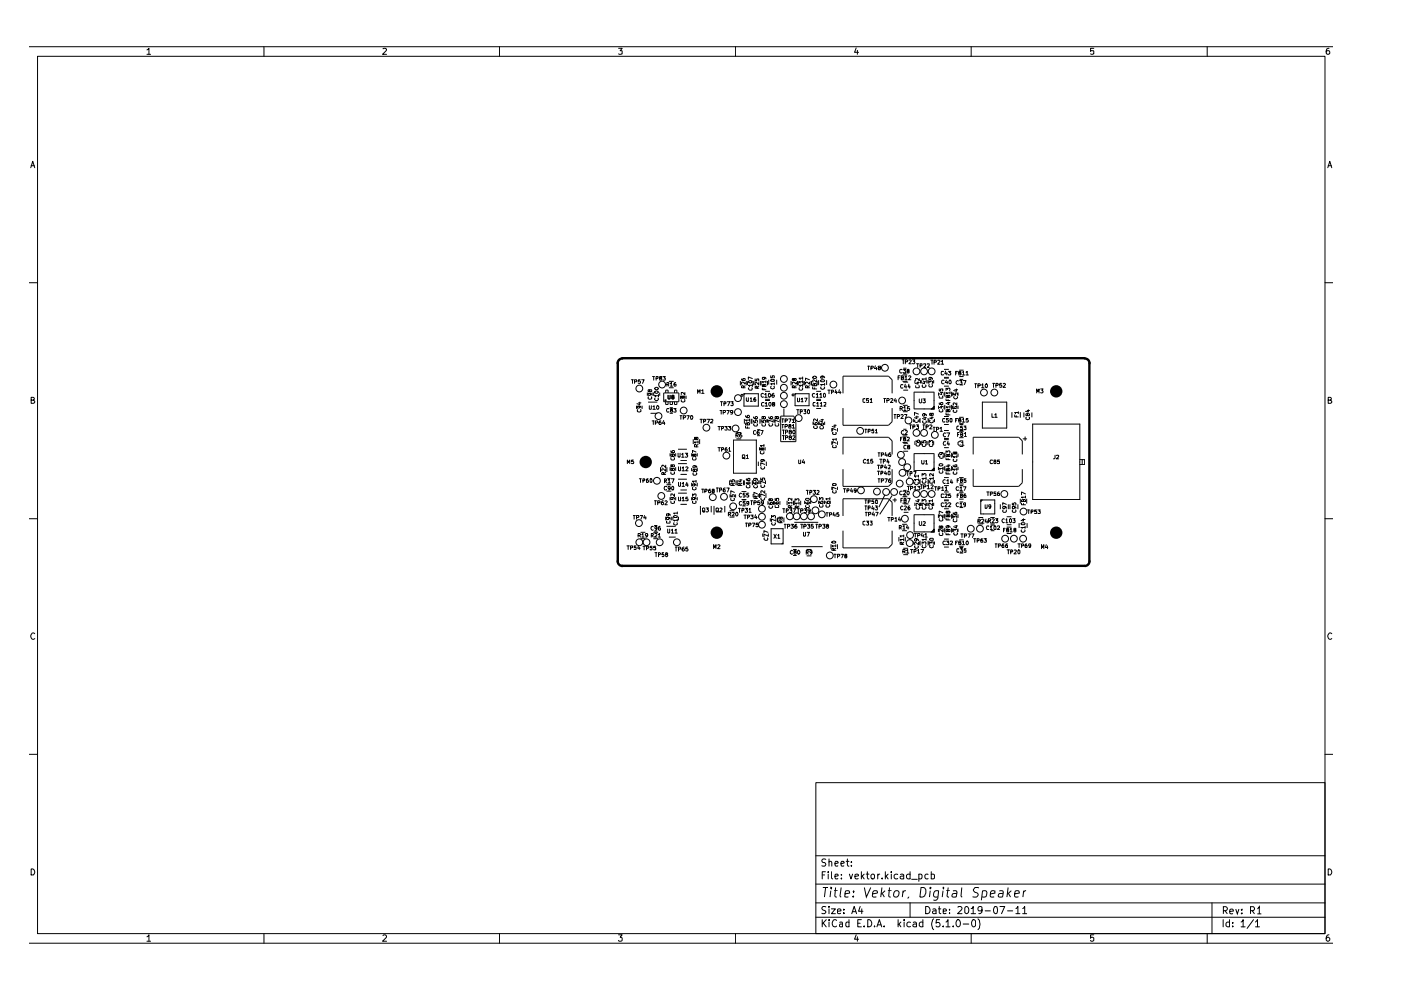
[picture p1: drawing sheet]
<svg xmlns="http://www.w3.org/2000/svg" width="297mm" height="210mm" viewBox="0 0 297 210" stroke-linecap="round" stroke-linejoin="round" font-family="sans-serif">
<g fill="none" stroke="#000" stroke-width=".21">
<path d="M6.3 9.9h276.3M8 11.9h272.9v186.1h-272.9zM31.2 10.6l.4-.4v1.3M31.2 11.5h.7M56 9.9v2M81.2 10.3l.5-.1 .3 .4-.9 .9h.9M105.9 9.9v2M131.1 10.2h.8l-.4 .6h.4v.6h-.8M156 9.9v2M181.5 10.2l-.3 .9h.8M181.8 10.7v.8M205.9 9.9v2"/>
<path d="M231.9 10.2h-.7v.6h.7v.6h-.7M255.9 9.9v2M281.8 10.2l-.5 .1v.2v.9a.42 .42 0 0 0 .6-.1 .42 .42 0 0 0-.1-.5h-.5l-.1 .2M6.5 35.6l.4-1.4 .5 1.4M6.6 35.1h.7M281.5 35.6l.4-1.4 .5 1.4M281.6 35.1h.7M6.3 59.9h1.7M280.9 59.9h1.7M138.3 79.8h.5M138.6 79.8v.8M140.5 79.8h.6l-.3 .3 .3 .1v.3h-.6"/>
<path d="M163.4 79.7v.4h.3v-.4l.5 .1-.1 .3M170.2 79.9v.5M172.4 79.8a.38 .38 0 0 1 .4-.1 .38 .38 0 0 1 .3 .4 .45 .45 0 0 1-.8-.1zM174.3 79.8h.2v.3l-.4 .1v-.4h.5l.2 .3M184 77.6h.4M184.1 77.6v.8M184.7 78.1h.3l.2-.4-.5-.1v.8M185.6 77.6l-.2 .5h.5M185.8 77.9v.5M186.4 78l-.2-.2 .1-.2 .4 .1-.2 .3-.3 .1 .1 .3h.3l.1-.3-.2-.1M190.8 79.7h-.4v.8M191.3 78.4l-.4-.1-.1 .2v.4l.1 .2 .4-.1"/>
<path d="M191.3 76.3h.4M191.3 79.5h1.1M191.5 78.3h.5l-.3 .3 .3 .1-.1 .4-.4-.1M191.5 76.3v.8M191.5 79.2h.7M191.5 78.1h.7M191.9 79.9l.2-.2v.8M191.9 76.7h.5v-.2l-.1-.2h-.4v.8M192.4 78.7l-.1-.2 .1-.2h.3l.1 .2-.5 .3 .1 .3h.3l.1-.3-.2-.1M192.6 79.8l.4-.1 .1 .1-.5 .7h.5M192.7 76.4l.3-.1 .2 .2-.5 .6h.5M193.5 76.3h.5l-.3 .3h.2l.1 .4-.2 .1-.3-.1"/>
<path d="M194.3 77.1h.5M194.6 77.1v.8M195.1 77.6h.3l.1-.5h-.4v.8M195.8 77.2l.5-.1v.4l-.5 .4h.5M196.6 77.2l.4-.1v.4l-.4 .4h.4M197.4 76.4h.4M197.6 76.4v.8M198 76.8h.5v-.3l-.1-.1h-.4v.8M198.8 76.5l.3-.1 .2 .1-.5 .7h.5M199.6 76.6l.2-.2v.8M199.6 77.2h.5M200.1 78.7h-.5v.2v.6l.5-.1"/>
<path d="M200.2 78.3h1M200.5 78.7l-.2 .5h.5M200.7 79v.5M201.1 78.7h.5l-.3 .3 .3 .2-.1 .3-.4-.1M202.6 79.1h.3M203 78.7h-.4v.8M203.3 79.1h.3l.1-.4h-.4v.8h.4l.1-.3-.3-.1M203.4 78.5h.9M203.4 79.8h.9M204 78.9l.3-.2v.8M204 79.5h.6M204.8 78.9l.3-.2v.8"/>
<path d="M204.8 79.5h.5M6.6 84.8h.6v-.5l-.6-.1v1.3h.5l.3-.4-.4-.3M133 98.3v-.8l.3 .5 .2-.5v.8M133.9 80.5h.4M134.1 80.5v.8M134.3 97.5h-.4v.4l.3-.1 .2 .2-.1 .3-.4-.1M134.5 80.9h.4l.1-.1v-.3h-.5v.8M135 86v.7M135.2 86.9l-.1 .3 .4 .2 .4-.2-.1-.3M135.4 85.4h.5M135.5 86.1l.1 .2v.2h-.4v-.4h.5l.2 .3M135.6 85.3v.5l-.6-.2"/>
<path d="M135.7 80.5h-.3l-.1 .4 .3-.1 .2 .1-.1 .4-.4-.1M136.1 80.5h.5l-.4 .8M136.1 86v.7M137.2 83.2v.7M137.4 85.3h2M137.5 84.2l-.1 .3 .4 .2 .4-.2-.1-.3M137.7 86l.1 .8 .3-.1v-.7M137.8 83.4l.1 .3-.4 .1v-.4h.5l.2 .3M137.8 82.8v-.2l.4 .1-.1 .4h-.3l-.1-.5-.3 .1 .1 .4 .3-.1M137.9 87.6h1.5M138.3 89.2h.4M138.4 86.2l.3-.2v.8"/>
<path d="M138.4 83.2v.7M138.4 86.8h.5M138.5 89.2v.8M138.6 83.2v.7M138.9 84.4l-.1 .3 .2 .2h.4l.2-.2-.1-.3M138.9 83a.39 .39 0 0 1 .4-.1 .39 .39 0 0 1 .2 .4 .39 .39 0 0 1-.4 .1 .39 .39 0 0 1-.2-.4zM138.9 82.2a.39 .39 0 0 1 .4-.1 .39 .39 0 0 1 .2 .4 .39 .39 0 0 1-.4 .1 .39 .39 0 0 1-.2-.4zM138.9 89.7h.4l.1-.4-.5-.1v.8M139.1 80.3l.4-.1v-.4h-.4v.8M139.4 86l.3 .3-.2 .5-.3-.3zM139.6 83.9h-.8l.2 .3M139.6 83.7v.5"/>
<path d="M139.9 83.2v.7M140 80.2l-.1-.4h.4v.3l-.4 .1v.4h.3l.1-.3-.2-.1M140 99.1v1M140.1 89.2h-.2l-.2 .4 .1 .4h.3l.1-.3-.2-.2-.3 .2M140.7 89.2l-.2 .5h.5M140.7 83.3h3.2v1.9h-3.2zM140.9 89.5v.5M141 84.8l.2 .1v.1l-.2-.1zM141.1 99.4v.5l-.5-.5h-.2v.4M141.1 98.6v.5l-.5-.5h-.2v.5M141.1 83.3v-.6h.5v.6M141.1 85.2v.6h.5v-.6"/>
<path d="M141.4 81.5l.4-.1-.1-.3h-.3v.8M141.4 99.1v1M141.6 81.5l.2 .4M141.6 83.8l.1 .8 .4-.1v-.7M141.8 86.7l-.3-.1-.2 .4 .2 .4 .3-.1M141.8 80.9h1M141.8 82.2h1M142 86.4h.7M142 87.6h.7M142.1 85.2v.6h.5v-.6M142.1 96.1v.7M142.1 99.1v.7"/>
<path d="M142.2 81.4l.1-.3v.8M142.2 81.9h.4M142.2 97v.4l.2 .1h.4l.2-.1-.1-.4M142.2 95.6v.2l.4 .2 .4-.1v-.3l-.3-.1-.2 .2 .2 .3M142.3 87l-.1-.3 .3-.1 .1 .3-.4 .1v.4l.4-.1v-.3h-.2M142.6 99.5l.1-.2 .3 .1v.3h-.3l-.2-.4h-.3v.4h.3l.1-.1M142.6 98.7l.1-.1h.3v.3l-.3 .1-.2-.4h-.3v.4h.3l.1-.2M142.6 96.4l.1-.1 .3 .1v.3l-.3 .1-.1-.4-.3-.1-.1 .4 .2 .1 .2-.2M142.6 84.2l-.2-.2 .1-.2h.3l.1 .2-.5 .3 .1 .3h.3l.1-.3-.2-.1M142.8 86.6h.5l-.2 .3 .2 .1v.3h-.5M143 83.3v-.6h.5v.6M143 85.2v.6h.5v-.6"/>
<path d="M143.3 81.1l-.4 .2v.5h.4v-.4l-.4 .1M143.3 96.1v.7M143.3 99.1v.7M143.8 96.1v.8h.1h.3v-.8M143.8 98.3h1.8M143.8 95.2h1.8M143.8 99v.7l.2 .1 .3-.1v-.7M144.2 88.1h.4M144.3 97.6h1.3M144.3 83.9v.7M144.4 88.1v.8M144.4 84.8v.3l.4 .2 .4-.2-.1-.3"/>
<path d="M144.5 96.4l.3-.3v.8M144.5 96.9h.5M144.6 99.2l.3-.2v.8M144.6 99.8h.5M144.8 84.2v-.2l.4 .1v.3h-.4l-.1-.4h-.3v.4l.4-.1M144.9 88.6h.3l.2-.4-.5-.1v.8M145.2 83.2v.5l-.4-.5h-.4v.5M145.3 96.1h.5l-.3 .3 .3 .1v.3l-.2 .1h-.3M145.4 99.1l.3-.1 .2 .1-.5 .7h.5M145.5 83.9v.7M145.6 88.1h.5l-.3 .8M146.5 88.1a.41 .41 0 0 1 .4 .3 .41 .41 0 0 1-.2 .5h-.2z"/>
<path d="M146.6 96.1v.7M146.6 99.2v.7M146.9 97l-.1 .4 .2 .1h.4l.2-.1-.1-.4M147 93.1v1M147.2 96.4l.1-.1 .3 .1-.1 .4-.3-.1-.2-.4-.2 .1v.3l.2 .1 .2-.2M147.2 99.7l.2-.2 .3 .2v.1l-.3 .2-.3-.5-.2 .3 .2 .2 .1-.2M147.2 98.7l.2 .4-.2 .1-.3-.1a.44 .44 0 0 1 .5-.3 .44 .44 0 0 1 .3 .3M147.6 95.8l-.8-.3v.5M147.6 92.9l.1-.2 .3 .1v.3l-.2 .1-.2-.1-.2-.4-.2 .1 .1 .4 .3-.2M147.7 94.7v-.3l-.4-.2-.1 .5h.8M147.8 96.1v.7M147.8 99.2v.7"/>
<path d="M147.9 83.4v-.8l.3 .5 .2-.5v.8M148 93.7h-.8l.2 .3M148 94.2l-.3 .3M148 93.5v.5M148.3 93.1v1M148.4 88.9h.5M148.7 88.9v.8M148.8 82.8l.2-.2v.8M148.8 83.4h.5M149.2 89.3l.4-.1-.1-.3h-.3v.8M149.9 88.9h.6l-.4 .8M150.7 89l.3-.1 .1 .3-.5 .5h.5"/>
<path d="M152.2 94.9h.5M152.2 90.4h.5M152.5 90.4v.8M152.5 94.9v.8M152.7 87h.4M152.7 85.2h.5M152.9 87v.8M153 90.8h.4l-.1-.4h-.3v.8M153 95.3l.4-.1-.1-.3h-.3v.8M153 85.2v.8M153.3 87.5h.4l.1-.4-.5-.1v.8M153.5 85.6h.3l.1-.3-.4-.1v.8"/>
<path d="M153.7 90.4h.5l-.3 .3 .3 .1v.3h-.5M154.1 87h.5l-.3 .8M154.1 94.9l-.3 .2v.5h.4v-.4h-.3l-.1 .1M154.2 85.2h.6l-.5 .8M154.4 90.4h.5l-.2 .3 .2 .1v.3h-.5M154.5 95.2l.2-.3v.8M154.5 95.7h.4M154.9 85.2h.5l-.2 .3 .2 .1v.3h-.5M155.4 87.4l-.5 .1v-.4h.5l-.1 .6-.4 .1M155.5 93.3h4.9v7h-4.9zM156 92.3h.5v-.3l-.1-.1h-.4v.8M156.1 93h1"/>
<path d="M156.1 91.7h1M156.2 92.3l.3 .4M157 80.8v.9M157.2 83.6l.3 .2-.1 .2-.3-.2zM157.2 91.9a.44 .44 0 0 0-.3 .4 .44 .44 0 0 0 .2 .4l.2-.3-.2-.2-.3 .2M157.2 80.3l.2 .4h.5v-.4h-.4l.1 .4M157.4 96.5h.5l-.1 .7-.4-.1zM157.6 97l.4 .3M157.6 82.2v-.4l-.4 .1v.3h.8M157.7 83.5h3.1v2.6h-3.1zM157.8 88.8v1M157.9 83.5l-.2 .2"/>
<path d="M158 81v.4l-.4-.4-.4 .1 .1 .3M158 81.8l-.4 .2M158.1 90.3v.5h.8M158.1 88.1l.3 .5h.3l.2-.2-.2-.3h-.3v.4l.2 .1M158.2 96.6l.3-.2v.8M158.2 84.3l.1 .8h.4v-.8M158.2 97.2h.5M158.3 80.8v.9M158.5 89.8l.2-.2 .2 .1v.4h-.8l.1-.4h.2l.1 .4M158.5 80.9v.7M158.5 90.5v.3M158.7 82.2v.3l.2 .2 .5-.1v-.4"/>
<path d="M158.7 80.8a.39 .39 0 0 1 .5-.1 .39 .39 0 0 1 .2 .4 .39 .39 0 0 1-.4 .1 .39 .39 0 0 1-.3-.4zM158.9 89.1h-.8l.2 .2M158.9 88.8v.5M159.1 84.5l.2-.2v.8M159.1 85.1h.4M159.3 88.8v1M159.4 88.8v1M159.5 81.7h-.8l.2 .3M159.5 80.3l-.8-.4v.5M159.5 81.4v.6M159.7 80.9v.7M159.8 89.2v.3l.4 .1-.1-.4 .3-.1 .2 .1-.1 .4"/>
<path d="M159.8 88.4l.3 .4h.3l.2-.2-.2-.3-.3 .1v.3l.2 .1M159.9 89.8l-.1 .3 .2 .2h.5v-.5M159.9 80.8v.9M160.1 80.3v.5h.3v-.5h.5v.5M160.2 91.4l-.2-.1-.2 .1v.5l.2 .2 .2-.1M160.2 84.3h-.3v.2v.6h.3l.1-.3-.2-.2-.2 .2M160.5 82.3l-.1-.4-.3 .1v.3h.8M160.5 92.4h.7M160.5 91.1h.7M160.8 97.9v.9M160.9 81.1v.5l-.5-.5-.3 .1 .1 .3M160.9 81.9l-.4 .2"/>
<path d="M161 91.3l-.5 .2v.5h.5v-.4h-.4l-.1 .2M161 94.8v.7M161.1 88.8v1M161.2 80.8v.9M161.3 91.3h.5l-.3 .8M161.3 95.8l-.1 .3 .3 .2 .5-.2v-.3M161.4 99a.37 .37 0 0 0 .3 .5 .37 .37 0 0 0 .4-.5M161.4 80.8v.9M161.4 88.9v.7M161.5 95.2l.1-.2h.4v.4h-.4l-.1-.4-.3 .1 .1 .3 .2-.1M161.5 89.8v.4l.2 .1h.4l.2-.1-.1-.4M161.5 89.2v.3l.4 .1-.1-.4 .2-.1 .3 .1-.1 .4"/>
<path d="M161.6 97.5h.2v.3l-.4 .1v-.4h.5l.2 .3M161.6 82.3v.3h.8M161.9 88.5l.1-.2 .3 .1v.3l-.2 .1-.2-.1-.2-.4-.2 .1 .1 .4 .3-.2M161.9 83.5l-.3-.1-.2 .2v.4l.2 .2h.3M162 94.5h-.8l.3 .2M162 85.3h-.4l-.1 .2v.4l.1 .2 .4-.1M162 81.7l.1-.2 .3 .1v.4h-.8l.1-.5 .3 .1v.4M162 80l.1 .2v.2h-.4v-.4h.5l.2 .3M162 82.4v.2M162 94.2v.5M162.1 98.5l-.8-.4v.6M162.1 83.7l.3-.3v.8"/>
<path d="M162.1 84.2h.5M162.2 85.5l.3-.2v.8M162.2 86.6h1M162.2 84.7h1M162.2 84.9h1M162.2 83h1M162.2 86.1h.5M162.2 94.8v.7M162.4 80.9h-.8l.2 .3M162.4 80.8v.4M162.5 97.9v.9M162.6 88.9v.7"/>
<path d="M162.7 80.8v.9M162.7 88.9v.7M163 88.4l.2 .3 .5 .1 .1-.2-.1-.3-.4 .1v.3l.2 .1M163 83.5l.1-.1a.43 .43 0 0 1 .3 .4 .43 .43 0 0 1-.3 .4l-.2-.3zM163 80.5v1M163.1 89.8l-.1 .3 .2 .2h.4l.2-.2-.1-.3M163.1 85.3a.38 .38 0 0 1 .4 .4 .38 .38 0 0 1-.3 .4l-.2-.3zM163.4 80.5l.7-.1 .1 .4-.6 .1-.2-.1zM163.5 82l-.1 .3 .3 .2 .5-.2-.1-.3M163.8 89.4l-.8-.3v.5M163.9 85.7l-.2-.3 .5-.1 .1 .2-.2 .2-.4 .1 .1 .3h.4l.1-.3-.2-.1M163.9 88.9v.7"/>
<path d="M164.1 83.4l-.4 .3v.4l.3 .1 .2-.4h-.5M164.2 81.4h-.8l.3 .2M164.2 81.2v.4M164.2 88.9v.7M164.3 89.8v.4l.2 .1h.4l.2-.1-.1-.4M164.7 88.5l.1-.2 .3 .1v.3l-.3 .1-.1-.3-.3-.2-.1 .4 .2 .1 .2-.2M164.7 80.5v1M165.1 89.4l-.8-.3v.5M165.4 88.9v.7M165.5 88.2h2.8l.4 1.4v4h-3.2zM165.8 90h.4M165.8 88.8h.4"/>
<path d="M165.9 91.2h.4M165.9 92.4h.4M165.9 88.8v.8M165.9 90v.8M166.1 91.2v.8M166.1 92.4v.8M166.2 86.6v1.6M166.5 89.2h.3l.2-.1-.1-.3h-.4v.8M166.5 90.4h.4v-.4h-.4v.8M166.5 91.6h.5v-.2l-.1-.2h-.4v.8M166.5 92.8h.5v-.3l-.1-.1h-.4v.8M167.2 88.8h.5l-.3 .8"/>
<path d="M167.4 90.3l-.2-.1 .1-.2h.3v.3l-.4 .2 .1 .3h.3l.1-.3-.1-.2M167.5 91.5l-.2-.1 .3-.2 .2 .2-.1 .1-.4 .2 .2 .3 .3-.1-.2-.4M167.5 92.7l-.2-.2 .3-.1 .2 .2-.5 .3 .2 .3 .3-.2-.2-.3M167.7 80.8v.9M168 89.1l.2-.3v.8M168 90.3l.2-.3v.8M168 90.8h.5M168 89.6h.5M168 83.5l.4 .2-.2 .2-.3-.2zM168.1 92.5l.3-.1 .2 .1-.5 .7h.5M168.1 91.3l.2-.1a.47 .47 0 0 1 .3 .4 .47 .47 0 0 1-.3 .4l-.2-.3zM168.3 80.3h.5l-.1 .4h-.3l-.2-.4h-.2l.1 .4 .2-.2"/>
<path d="M168.4 82.2v-.3l-.3-.1-.1 .4h.8M168.6 83.5h2.9v2.5h-2.9zM168.7 83.5l-.1 .2M168.8 81v.4l-.5-.4-.3 .1 .1 .3M168.8 81.8l-.4 .2M168.9 86.9h.5M169.1 84.4l.1 .8 .3-.1v-.7M169.1 80.8v.9M169.2 86.9v.8M169.2 80.9v.7M169.3 97.5l.1 .8 .4-.1v-.7M169.5 82.2l-.1 .3 .2 .2h.4l.2-.2-.1-.3"/>
<path d="M169.7 87.3h.4l-.1-.4h-.3v.8M169.8 84.7l.3-.3v.8M169.8 85.2h.5M170.2 81.7h-.8l.3 .3M170.2 80.9h-.8l.3 .3M170.2 80.2h-.8l.3 .2M170.2 80.7v.5M170.2 81.4v.6M170.3 97.5l-.2 .5h.5M170.4 86.9h.5l-.3 .3h.3v.4h-.5M170.4 80.9v.7M170.5 80.8v.9"/>
<path d="M170.5 97.8v.5M170.6 84.4h.5l-.3 .8M171.2 82.2l-.1-.4-.3 .1v.3h.8M171.4 86.9l.2 .1v.6l-.2 .1-.2-.2v-.5zM171.6 81v.4l-.5-.4-.3 .1 .1 .3M171.6 80.5l-.8-.3v.5M171.6 81.8l-.4 .2M172 80.8v.9M172.3 82v.5h.8M172.4 89.4v.7M172.5 89.7l.3 .4h.3l.2-.2-.2-.3-.3 .1v.3l.2 .1M172.6 90.3l-.1 .3 .2 .2h.5v-.5"/>
<path d="M172.7 81.5l.1-.2 .3 .1v.4h-.8l.1-.4h.2l.1 .4M172.7 83.5a.37 .37 0 0 0-.5 .3 .37 .37 0 0 0 .5 .4M172.7 82.2v.3M172.8 85.3h-.3l-.1 .2 .1 .6 .3-.1M173.1 83.7l.2-.3v.8M173.1 86.6h1M173.1 84.7h1M173.1 84.9h1M173.1 83h1M173.1 84.2h.4M173.1 80.5v.5l-.5-.5-.3 .2 .1 .3M173.1 85.5l.3-.2v.8"/>
<path d="M173.1 86.1h.5M173.3 88.8v.5l-.6-.5-.2 .2 .1 .3M173.4 80.8v.9M173.6 80.6v1M173.6 89.4v.7M173.7 89.4v.7M173.8 89.7v.3l.4 .2 .4-.1v-.4h-.4l-.1 .1 .1 .4M173.8 83.7l.3-.3v.8M173.8 84.2h.4M173.9 90.4l-.1 .4 .2 .1h.4l.2-.1-.1-.4M173.9 85.5l.3-.2v.8M173.9 86.1h.4"/>
<path d="M174 80.7l.2-.2h.5l.1 .3-.1 .1h-.5zM174.1 82l-.1 .2a.39 .39 0 0 0 .5 .3 .39 .39 0 0 0 .3-.5M174.1 89h.5M174.3 88.9v.5l-.6-.2M174.7 85.3h.4v.4l-.4 .4h.4M174.8 83.4l.2 .2v.5l-.2 .1-.2-.1v-.5zM174.8 81.5h-.8l.2 .2M174.8 81.3v.4M174.8 89.4v.7M175.3 80.6v1M175.5 82.7h.5M175.8 82.7v.8"/>
<path d="M176.3 83.1h.3l.1-.3-.4-.1v.8M176.4 90.8v.7M176.4 93.6v.7M176.6 94.5v.4h.6v-.4M176.6 91.7l-.1 .3 .2 .1 .6-.1-.1-.3M176.8 90.2h.5M177 90.1v.5l-.6-.2M177.2 82.6l-.2 .6h.5M177.3 94l-.8-.4v.5M177.3 93.1h-.8l.2 .3M177.3 91.2l-.8-.4v.6M177.3 93v.4"/>
<path d="M177.4 83v.5M177.5 90.8v.7M177.5 93.6v.7M178 82.6l-.2 .6h.5M178.1 83v.5M178.7 83.4v-3.6h9.7l.7 .7v2.9M178.7 86.5v3.7h9.7l.7-.8v-2.9M178.7 96.4v-3.7h9.7l.7 .8v2.9M178.7 99.5v3.6h9.7l.7-.7v-2.9M183.4 84.6h-.4v.6l.2 .1h.2M183.4 91h.4M183.6 97.5l-.3-.1-.3 .2 .1 .5h.5"/>
<path d="M183.6 91v.8M183.8 97.6l.3-.2v.8M183.8 98.2h.5M184.1 91.4h.4v-.4h-.4v.8M184.1 84.5h-.4v.4l.4-.1v.5h-.4M184.5 84.8l.2-.3v.8M184.5 85.3h.4M185 97.4h-.3l-.1 .4 .4-.1 .1 .3-.2 .2-.3-.1M185.3 91h-.4l-.1 .4h.5v.4l-.5-.1M185.6 91.3l.2-.3v.8M185.6 91.8h.4M186 99.9h.5"/>
<path d="M186 98.6h.5M186.2 96h.4M186.3 98.6v.8M186.3 99.9v.8M186.4 96v.8M186.5 97.4h.5M186.8 99.1l.4-.1v-.4h-.4v.8M186.8 97.4v.8M186.9 96.4h.3l.2-.1-.1-.3h-.4v.8M187.3 97.8h.3l.1-.3-.4-.1v.8M187.4 84.5h.4M187.5 84.5v.8"/>
<path d="M187.7 99.9l-.2 .5h.5M187.7 98.6l-.2 .5h.5M187.8 95.9l-.2 .6h.5M187.9 98.9v.5M188 84.9h.5l.1-.2-.2-.2h-.4v.8M188 96.3v.5M188.2 97.4l-.2 .6h.6M188.3 98.6h.4v.4l-.4 .4h.4M188.4 99.9h.2l.1 .2-.1 .6-.3-.1zM188.4 97.7v.5M188.8 84.6l.3-.1 .2 .2-.5 .6h.5M188.8 96h-.2l-.2 .7h.5l-.2-.4-.3 .1"/>
<path d="M189.6 87.9h.4M189.7 87.9v.8M189.8 84.5l-.2 .5h.5M190 84.8v.5M190.2 88.3h.5l.1-.2-.2-.2h-.4v.8M190.4 80.1h.3M190.8 86.6h.5v-.2l-.1-.2h-.4v.8M190.9 93h.3M191 88l.3-.1 .2 .2-.5 .6h.5M191.1 80.1l.4-.1v-.2l-.4-.1v.8h.3l.2-.2-.3-.2M191.1 86.6l.2 .4M191.3 92.7h-.4v.8"/>
<path d="M191.3 80.9h1.1M191.3 93.8h1.1M191.3 92.5h1.1M191.4 81.6a.38 .38 0 0 0-.5 .2 .38 .38 0 0 0 .2 .5l.3-.1M191.4 87.3h1M191.4 85.9h1M191.5 95.7h1M191.5 94h1M191.5 82.7h1M191.5 81h1M191.5 92.2h.7M191.5 91h.7"/>
<path d="M191.6 91.4l-.2-.1a.43 .43 0 0 0-.3 .4 .43 .43 0 0 0 .3 .4l.2-.1M191.6 93h.3v-.3h-.3v.8h.3l.1-.4-.1-.1M191.6 86.4l.3-.2v.8M191.6 87h.5M191.8 87.9h.5l-.4 .8M191.9 80.5h.5M191.9 81.4l-.1 .6h.4M191.9 91.4h.5v.2l-.5 .5h.5M192.1 94.5l-.3-.1-.2 .3 .2 .5h.3M192.1 81.8v.5M192.2 100h.5M192.4 92.8l.3-.1 .1 .3-.5 .5h.5"/>
<path d="M192.4 100v.8M192.5 94.7l-.1-.3h.4l.1 .3h-.5v.5h.5v-.4l-.2-.1M192.7 81.4l-.2 .6h.5M192.8 86.2h-.4v.4l.4-.1 .1 .4-.2 .1h-.3M192.9 90.1h.4M192.9 81.8v.5M193 90.1v.8M193.5 90.5h.5v-.3l-.5-.1v.8M193.7 100h.5l-.3 .8M193.7 88.8v.7M193.8 83.1v3.6M193.8 96.2v3.5"/>
<path d="M193.9 83.1h4.1M193.9 96.2h4.1M193.9 86.7h4.1M193.9 99.7h4.1M194 89.1l-.1 .1a.43 .43 0 0 0 .4 .4 .43 .43 0 0 0 .4-.4l-.1-.1M194 80.6v.7M194 93.6v.7M194.1 81.8l.1 .4h.6v-.4M194.1 88.4h.6M194.2 93.4v.2l.4 .2 .4-.1v-.3l-.4-.1-.1 .2 .1 .3M194.3 90.1h.4l-.2 .3h.2v.4h-.4M194.3 94.1l-.1 .3 .2 .2h.4l.2-.2-.1-.3"/>
<path d="M194.4 88.2v.5l-.5-.1M194.4 81.1h.5M194.6 80.9v.5l-.5-.1M194.7 87.8l-.8-.3v.6M194.9 80.3v.4l-.4-.4h-.4v.4M194.9 84.6v.7l.2 .1 .3-.1v-.7M194.9 88.8v.7M195.1 88.6v1.1M195.2 80.6v.7M195.2 93.6v.7M195.3 80.6v.7M195.3 93.6v.7"/>
<path d="M195.4 97.6l.1 .8h.3l.1-.8M195.5 93.5v.3l.4 .1-.1-.4 .4-.1 .1 .2v.3M195.6 81.6l-.1 .3 .2 .2h.4l.2-.2v-.3M195.6 94.1l-.1 .3 .2 .3h.4l.2-.3v-.3M195.7 89.2l-.1 .3 .2 .2h.4l.2-.2-.1-.3M195.7 84.6h.5l-.3 .3 .3 .1v.3h-.5M195.7 90.1h.4M195.7 80.9h.6M195.8 90.1v.8M195.8 88.6h.6M195.9 87.7l.2 .1v.3l-.4 .1-.1-.1 .1-.4h.4l.3 .4M196 80.9v.5l-.5-.2"/>
<path d="M196.2 88.5v.5l-.6-.3M196.3 97.8l.1-.2v.8M196.3 98.4h.4M196.3 80.3h-.8l.2 .3M196.3 90.5h.5v-.2l-.1-.2h-.4v.8M196.3 80.1v.5M196.5 80.6v.7M196.5 93.6v.7M196.8 80.6v.7M196.8 88.6v1.1M196.8 93.6v.7M196.9 81.3v-.5l.3 .2 .2-.2 .3 .1-.1 .4"/>
<path d="M196.9 88.8v.7M197 81.5l-.1 .4 .2 .1h.4l.2-.1-.1-.4M197 93.9v-.5l.3 .2 .1-.2 .4 .1-.1 .4M197.1 90.2l.3-.1 .2 .2-.5 .6h.5M197.1 94.1l-.1 .4 .2 .2h.4l.2-.2-.1-.4M197.2 89.2l-.1 .3 .3 .2 .5-.2v-.3M197.3 80l.1 .4h-.5l.1-.4 .7 .2v.2M197.4 88.5h.5M197.4 87.8l.1-.2h.4v.5h-.5v-.5l-.3 .1v.4l.3-.1M197.6 88.4v.4l-.5-.2M197.9 90.6h.4M198 80.6v.7"/>
<path d="M198 93.6v.7M198 83.1v3.6M198 90.6v.8M198 96.2v3.5M198.1 86.1v.6h-.6zM198.1 99.2v.6h-.6zM198.1 88.8v.7M198.5 91h.5l.1-.2-.2-.2h-.4v.8M199 83.2v.7M199 86v.7M199 96.2v.7M199 99v.7"/>
<path d="M199.1 99.8v.4l.2 .1h.4l.2-.1-.1-.4M199.1 98.4a.39 .39 0 0 1 .5-.1 .39 .39 0 0 1 .2 .4h-.7zM199.1 86.9v.3l.4 .2 .4-.2-.1-.3M199.1 85.4v.3l.7 .1v-.5h-.3l-.1 .3 .2 .2M199.1 84l.1 .4h.6v-.4M199.1 82.5v.4h.4v-.4h.4l-.1 .4M199.3 96.7l-.1 .3 .4 .2 .4-.2-.1-.3M199.3 90.8l.3-.2v.8M199.3 91.4h.5M199.4 86.2h.5M199.4 83.2h.5M199.6 95.9l.1 .2-.1 .3h-.3v-.5h.5l.2 .4"/>
<path d="M199.6 86v.5l-.5-.1M199.6 83.1v.6l-.5-.2M199.9 99.3h-.8l.2 .3M199.9 99.1v.5M200.2 80.7l-.4-.1-.2 .2v.4l.2 .2h.4M200.2 83.2v.7M200.2 86v.7M200.2 96.2v.7M200.2 99v.7M200.2 93.2h1M200.2 93h1M200.2 94.9h1"/>
<path d="M200.2 91.3h1M200.2 90h1M200.2 88.3h1M200.2 80.2h1M200.2 80h1M200.2 81.9h1M200.3 88.8l-.3-.1-.2 .4 .2 .4 .3-.1M200.3 83.1v1M200.3 85.9v1M200.3 96v1M200.3 98.8v1M200.5 93.6h-.3l-.2 .4 .2 .4 .3-.1"/>
<path d="M200.5 91.9a.39 .39 0 0 0-.4 .1 .39 .39 0 0 0 0 .5l.1 .1 .3-.1M200.6 97.1v.4h.8M200.6 96.1v-.5l.3 .2 .1-.2h.3v.5M200.6 87.5v.5h.8M200.6 84.6v.3h.8M200.6 82.8v-.5l.3 .2 .1-.2h.3v.5M200.7 80.6l-.3 .5h.5M200.7 91.8h.6l-.3 .8M200.8 85.3h.6M200.8 80.9v.5M200.8 98.6h.6M201 96.5l.1-.1h.2l.1 .4h-.8l.1-.4 .3 .1v.3"/>
<path d="M201 93.6l-.2 .5h.5M201 87l.2-.2 .2 .2v.3h-.8l.1-.4h.2l.1 .4M201 84l.1-.2h.2l.1 .4h-.8l.1-.4 .3 .2v.2M201 99.5l.3-.2 .1 .2v.3h-.8l.1-.4 .3 .1v.3M201 84.7v.2M201 87.7v.3M201 97.2v.3M201.1 88.7h-.4v.4h.4v.3h-.4M201.2 85.3v.5l-.6-.3M201.2 98.6v.5l-.6-.3M201.2 93.9v.5M201.3 80.7v-.1a.48 .48 0 0 1 .3 .8h-.3z"/>
<path d="M201.4 88.8h.4v.7h-.3l-.1-.2zM201.4 86.3h-.8l.2 .2M201.4 83.3h-.8l.2 .2M201.4 83.1v.4M201.4 86v.5M201.8 83.1v1M201.8 85.9v1M201.8 96v1M201.8 98.8v1M201.9 83.2v.7M201.9 86v.7M201.9 96.2v.7"/>
<path d="M201.9 99v.7M202.1 86.2v.4h.4v-.4h.4v.4M202.1 98.6l.2 .4h.6v-.4h-.5l.1 .4M202.2 97.4l-.1 .3 .3 .2 .5-.2v-.3M202.2 87l-.1 .3 .3 .2 .5-.2v-.3M202.2 83.3v.4h.4v-.4h.3v.4M202.3 84.1a.37 .37 0 0 0 .3 .5 .37 .37 0 0 0 .3-.5M202.4 96l.1-.2h.4v.5h-.4l-.1-.5-.3 .1 .1 .4 .2-.2M202.4 82.6h.6M202.6 89.1h.3M202.8 82.5v.5l-.6-.2M202.9 96.9h-.8l.3 .1"/>
<path d="M202.9 85.4v.5l-.5-.5-.3 .1 .1 .4M202.9 99.5h-.8l.3 .2M202.9 96.6v.4M202.9 99.3v.4M203 88.7h-.4v.8M203 92.1h.3M203.1 83.2v.7M203.1 86v.7M203.1 96.2v.7M203.1 99v.7M203.2 80.8a.37 .37 0 0 0-.5 .3 .37 .37 0 0 0 .5 .3M203.3 90.3h-.4v.2v.6l.4-.1"/>
<path d="M203.3 89.1h.3l.1-.3-.4-.1v.8h.4l.1-.3-.3-.1M203.4 91.7h-.4v.8M203.4 91.4h.9M203.4 92.8h.9M203.4 89.8h.9M203.4 88.5h.9M203.5 80.7h.5l-.3 .3 .3 .1v.3h-.5M203.5 93.5h.7M203.5 94.7h.7M203.5 91.3h.7M203.5 90h.7M203.5 81.6h.7"/>
<path d="M203.5 80.4h.7M203.6 93.6h-.3l-.2 .2v.4l.2 .2 .3-.1M203.7 92.1h.3l.1-.2-.4-.2v.8h.4v-.3l-.1-.1M203.9 93.8l.2-.2v.8M203.9 94.4h.5M204 90.3h-.3l-.1 .4h.4v.4l-.4-.1M204 88.9l.3-.2v.8M204 89.5h.6M204.2 80.7h.6l-.3 .8M204.4 90.3h.4l-.2 .3 .2 .1v.4l-.4-.1M204.5 91.9l.2-.2v.8M204.5 92.5h.4"/>
<path d="M205.2 88.7h-.3l-.1 .4 .3-.1 .2 .2-.1 .3-.4-.1M206.3 96.4v-3.7h9.7l.7 .8v2.9M206.3 99.5v3.6h9.7l.7-.7v-2.9M206.7 81.4h.4M206.8 81.4v.8M207.3 81.8h.5l.1-.3-.2-.1h-.4v.8M208.1 81.6l.3-.2v.8M208.1 82.2h.5M208.3 85.3h5.1v5.5h-5.1zM209 81.4a.34 .34 0 0 1 .4 .4 .34 .34 0 0 1-.4 .3zM210.3 87.7v.8h.4M210.4 97.6l-.3-.1-.2 .4 .2 .4 .3-.1"/>
<path d="M210.5 81.3h.4M210.7 81.3v.8M210.9 88l.3-.3v.8M210.9 97.9l-.2-.3 .4-.1 .1 .3-.5 .2 .1 .3 .4-.1-.1-.3M210.9 88.5h.5M211.2 81.7h.4l.1-.3-.2-.1h-.3v.8M211.9 97.5h-.4v.4h.4l-.1 .4-.3-.1M212.3 81.3h-.3l-.1 .4 .4-.1 .1 .4-.1 .1-.4-.1M212.7 81.4l.3-.1 .2 .1-.5 .7h.5M214.5 87.4v1.2M215.1 88v.4h.8M215.5 88.1v.3"/>
<path d="M215.9 87.5h-.8l.2 .2M215.9 87.3v.4M216.3 87.4v1.2M216.9 93h.8M217.1 87.5v1M217.3 92.6v.8M217.6 88.5l-.1 .3 .3 .2 .5-.2-.1-.3M217.8 87h.5M217.8 87.9l.1-.2 .4 .1-.1 .3h-.3l-.1-.4-.3 .1 .1 .3 .2-.1M218 86.9v.5l-.6-.2M218.8 87.5v1M218.9 89.9h10v16h-10z"/>
<path d="M219.8 83.3v-.8l.2 .6 .3-.6v.8M220.6 82.5h.5l-.2 .3h.2v.3l-.1 .2-.4-.1M223.7 96.5v.6l-.3 .2M224 96.6l.4-.1 .1 .4-.6 .4h.6M228.9 97.5h1.1v1h-1.1M229.4 97.5v1M281.6 84.8h.6v-.5l-.6-.1v1.3h.5l.3-.4-.4-.3M6.3 110h1.7M132.9 115.7h.5M133.2 115.7v.8M133.7 116.2l.4-.1v-.4h-.4v.8M134.3 109.3h.4"/>
<path d="M134.5 109.3v.8M134.9 115.7h-.4v.4h.4v.3h-.4M135 109.7h.3l.2-.1-.1-.3h-.4v.8M135.3 113.5h.3l.2-.1-.1-.3h-.4v.8M135.4 115.7l-.2 .5h.5M135.6 101.5h.4M135.6 116v.5M135.6 113.5l.2 .4M135.7 109.3h.5l-.3 .8M135.8 114.2h1M135.8 112.9h1M135.8 101.5v.8"/>
<path d="M136.1 113.4l.2-.3v.8M136.1 113.9h.5M136.3 101.9l.4-.1v-.3h-.4v.8M136.3 115.8h.5M136.6 115.8v.8M136.7 109.3l-.2 .5h.5M136.9 109.6v.5M137.1 116.2h.3l.1-.3-.4-.1v.8M137.3 113.5l-.3 .1-.2-.1 .1-.4h.3l.1 .2-.1 .6h-.3M137.4 101.5h-.2l-.1 .2v.6h.3l.1-.4-.2-.1-.2 .1M137.8 101.6l.4-.1v.8l-.4-.1zM138.1 113.5h.4l-.1-.4h-.3v.8"/>
<path d="M138.3 115.8h-.5v.4h.5l-.1 .4-.4-.1M138.3 113.5l.2 .4M138.5 111.7l-.2-.1a.39 .39 0 0 0-.3 .5 .39 .39 0 0 0 .5 .3M138.5 114.2h1M138.5 112.9h1M138.7 111.4h.7M138.7 112.6h.7M138.8 106.2h.4M138.9 113.2l.3-.1 .1 .4-.5 .4h.5M138.9 117.2h.4M138.9 106.2v.8M139 115.8h-.4v.4h.4l-.1 .4-.3-.1"/>
<path d="M139.1 117.2v.8M139.3 111.9l-.1 .2h-.3v-.4h.4v.5l-.4 .2M139.4 106.6h.5l.1-.3-.2-.1h-.4v.8M139.6 117.6h.4v-.3l-.4-.1v.8M139.6 113.4l.2-.3v.8M139.6 113.9h.4M140 111.6l-.4 .2v.6h.4v-.5h-.3l-.1 .2M140.6 106.2l-.4 .3v.3l.2 .2 .3-.2-.1-.3h-.3l-.1 .2M140.7 100.6v-.4h-.3l-.1 .4h.8M140.7 117.2h-.3v.4l.3-.1 .1 .4-.2 .1-.2-.1M140.9 101.9h.3l.1-.3-.4-.1v.9M141 106.3l.3-.1 .2 .1-.5 .7h.5"/>
<path d="M141.1 101.9l.2 .5M141.1 100.2l-.4 .2M141.1 109.6v.7M141.2 117.5v-.3l.4 .1-.5 .3 .1 .4 .4-.1-.2-.4M141.3 103.2l-.3-.1-.2 .4 .2 .4 .3-.1M141.3 102.8h1M141.3 104.1h1M141.3 111.6h2M141.4 110.5v.4h.6v-.4M141.5 102.6h.7M141.5 101.4h.7M141.6 112.2v.7l.1 .1 .3-.1v-.7"/>
<path d="M141.6 109.7l.2 .1-.1 .4h-.3l-.1-.5h.6l.2 .1v.3M141.6 109l.2 .1-.1 .3h-.3l-.1-.4h.6l.2 .1v.2M141.6 101.8l.3-.3v.9M141.6 102.4h.5M141.8 113.9h1.5M142.1 103.5l-.2 .1-.3-.1v-.3h.5v.5l-.4 .2M142.1 105.4v.7M142.2 106.3v.3l.4 .2 .4-.2-.1-.3M142.2 100.1v.3l.4 .2 .4-.2-.1-.3M142.3 112.4l.3-.2v.8M142.3 101.5h.6l-.3 .9M142.3 109.6v.7"/>
<path d="M142.3 113h.5M142.5 103.1h.2l.1 .2-.1 .6h-.2l-.1-.2zM142.6 105.5l.1 .4h-.5v-.4h.6l.2 .3M142.7 109.6v.7M142.8 109.4h.8v.2l-.7 .1zM142.9 110.8a.38 .38 0 0 0 .2 .5 .38 .38 0 0 0 .5-.1l-.1-.4M143 104.7v.5l-.4-.5h-.4v.5M143.1 112.4l.2-.2v.8M143.1 113h.5M143.2 116h.4M143.3 105.4v.7M143.3 116v.8"/>
<path d="M143.6 110.3h-.8l.2 .2M143.6 108.8h-.8l.2 .2M143.6 108.5v.5M143.6 110.1v.4M143.8 101.6h1.8M143.8 104.6h1.8M143.8 105.4l.1 .8h.4v-.8M143.8 102.3v.7l.2 .1 .3-.1v-.7M143.8 116.4h.5l.1-.2-.2-.2h-.4v.8M143.8 109.6v.7M144.3 103.9h1.3M144.3 100.6h1.3"/>
<path d="M144.3 106.9h1.3M144.6 105.7l.3-.3v.8M144.6 102.5l.3-.2v.8M144.6 103.1h.5M144.6 106.2h.5M145 116l-.3 .2-.1 .5 .2 .1 .3-.1-.1-.4h-.3l-.1 .2M145.6 102.3l-.2 .6h.5M145.8 105.4h-.3l-.1 .3h.4l.1 .4h-.5M145.8 116h-.3l-.1 .4 .4-.1 .1 .4-.2 .1h-.3M145.8 102.5v.6M146.6 102.4v.7M146.6 105.4v.7"/>
<path d="M146.8 105.2v-.5l.3 .3 .1-.3h.3v.5M146.9 106.3l-.1 .3 .4 .2 .4-.2-.1-.3M146.9 103.4l-.1 .3 .4 .2 .4-.2-.1-.3M147 100.2l-.1 .3 .2 .3h.4l.2-.3v-.3M147.2 105.5l.1 .3-.4 .1v-.4h.5l.2 .3M147.2 102.6l.1 .2-.1 .2h-.3v-.4h.5l.2 .4M147.6 102h-.8l.3 .3M147.6 101.9v.4M147.8 102.4v.7M147.8 105.4v.7M148.5 107.3v1.8M148.8 103.7h.4"/>
<path d="M148.9 107.8l.2-.1a.43 .43 0 0 1 .3 .4 .43 .43 0 0 1-.3 .4l-.2-.1zM149 108.3l.4 .2M149 103.7v.8M149.4 104.1h.4l.1-.1v-.3h-.5v.8M149.7 107.7h.5l-.3 .3 .3 .1v.3l-.2 .1h-.3M150.6 103.7h-.2l-.2 .4 .1 .4h.3l.1-.4-.2-.1-.3 .1M150.8 107.3v1.3M151.1 104.1l-.1-.2v-.2h.4l.1 .2-.5 .3v.3h.4l.1-.3-.2-.1M151.3 116.3v-.8l.3 .6 .2-.6v.8M151.4 107.3v1.8M151.8 107.8h.5v.6l-.2 .1-.3-.1zM151.9 103.5h.4"/>
<path d="M152 108.3l.4 .2M152.1 103.5v.8M152.1 115.6l.4-.1 .2 .2-.6 .6h.6M152.6 103.9h.4v-.4h-.4v.8M152.7 107.8h.4v.2l-.5 .5h.5M153.7 107.3v1.3M153.8 103.5l-.5 .2v.5h.5l-.1-.4-.4 .2M154.1 103.5h.5l-.3 .8M154.4 109.1h.4l.1-.2v-.3h-.5v.8M154.7 101.9v1M154.7 109.6h1M154.7 109.1l.2 .3"/>
<path d="M154.7 108.3h1M154.8 104.8v.7M154.9 101.8v.3l.4 .1-.1-.3 .2-.2 .3 .1-.1 .4M154.9 105.7v.3l.4 .2 .4-.2-.1-.3M154.9 104.9v.4h.4v-.4l.4 .1-.1 .3M155.2 108.7l.4-.1 .1 .2-.5 .6h.5M155.4 103v-.4l-.4-.2-.1 .6h.8M155.7 104.4l-.8-.3v.5M155.7 102.4l-.3 .3M156 104.8v.7M156 108.7l.1-.1a.43 .43 0 0 1 .4 .4 .43 .43 0 0 1-.2 .4l-.3-.3zM156 101.9v1"/>
<path d="M156.3 101.9v1M156.5 107.8h.5M156.8 101.8h.5M156.8 107.8v.8M156.9 103v-.5l-.3-.1-.1 .2v.4h.8M157.1 101.7v.5l-.6-.3M157.2 104.6h-.1a.43 .43 0 0 0-.4 .4 .43 .43 0 0 0 .4 .4l.1-.1M157.2 106.3h-.3l-.2 .4 .2 .4 .3-.1M157.2 105.9h1M157.2 104.2h1M157.3 108.2h.3l.1-.3-.4-.1v.8M157.3 102.4l-.4 .3"/>
<path d="M157.4 107.3h.7M157.4 106h.7M157.6 101.9v1M157.7 109.2h.5M157.8 101.9v1M158 104.6h-.4v.4h.4v.3h-.4M158 106.3h-.4v.4h.4l-.1 .4-.3-.1M158 107.8h.5l-.3 .3 .3 .1v.3h-.5M158 109.2v.8M158.1 110.9h.4M158.2 103v.3l.4 .2 .4-.2-.1-.3M158.2 102.3v.2l.2 .1h.6l-.1-.4h-.3l-.1 .3 .2 .1"/>
<path d="M158.2 101.5v.3l.2 .1h.6l-.1-.5h-.3l-.1 .4 .2 .1M158.2 110.9v.8M158.5 109.6h.4v-.3l-.4-.1v.8M158.7 104.6h-.4v.4h.4v.3h-.4M158.7 106.7l-.4 .1v-.5h.4v.6l-.4 .2M158.7 111.3h.4l.2-.1-.1-.3h-.5v.8M158.8 108l.2-.2v.8M158.8 108.6h.5M159.2 109.2h.5l-.3 .3 .3 .1v.3h-.5M159.2 106.2h.4M159.3 106.2v.8M159.5 110.9h.5l-.3 .8"/>
<path d="M159.5 101.9v1M159.7 101.9v.7M159.7 104.7v.7M159.8 102.3l.2 .3h.5v-.4l-.4 .1v.3h.2M159.9 103l-.1 .1a.43 .43 0 0 0 .4 .4 .43 .43 0 0 0 .4-.4l-.1-.1M159.9 106.6h.4l.1-.3-.2-.1h-.3v.8M160.1 101.4l.2 .1v.4h-.4v-.5h.5l.2 .5M160.2 109.1l-.2 .6h.5M160.3 105.7v-.5h-.4v.5h.7M160.4 109.5v.5M160.6 104.7l-.7-.3v.5M160.6 105.2l-.3 .2"/>
<path d="M160.7 110.9h-.3l-.1 .4 .3-.1 .2 .4h-.5M160.9 101.9v.7M160.9 104.7v.7M161 106.2h-.3l-.1 .4 .4-.1 .1 .3-.1 .2-.4-.1M161 104.6v1M161.1 101.9v.7M161.3 101.3v.5h.4v-.5h.4v.5M161.4 105.6a.37 .37 0 0 0 .3 .5 .37 .37 0 0 0 .4-.5M161.4 102.9l-.1 .1a.39 .39 0 0 0 .5 .4 .39 .39 0 0 0 .3-.5M161.7 113.1v.7M161.9 106.5l-.1 .2h-.3l-.1-.4 .1-.1 .4 .1-.1 .5-.3 .2M162.1 114l-.1 .3 .2 .3 .5-.1v-.5"/>
<path d="M162.1 105.1l-.8-.4v.6M162.1 104.1v.5l-.5-.5h-.2v.4M162.1 102.4l-.8-.4v.6M162.3 101.9v.7M162.4 104.6v1M162.8 113.6l-.8-.3v.5M162.8 112.9l-.8-.4v.5M162.8 106.3v.7M162.9 113.1v.7M163 106.6l.2 .3h.5v-.4l-.4 .1v.2l.2 .1M163.1 107.3a.37 .37 0 0 0 .3 .5 .37 .37 0 0 0 .3-.5M163.3 105.9l.1-.2h.3l.1 .2-.1 .3h-.3l-.1-.4-.2-.1v.5l.2-.2"/>
<path d="M163.3 109.9v.7M163.5 112.1h2.5v3.2h-2.5zM163.6 109.8v-.5l.3 .3v-.2l.4-.1 .1 .2-.1 .3M163.7 110.8l-.1 .3 .2 .2h.5l.1-.2-.1-.3M164 106.3v.7M164.1 113.3l.5 .8M164.2 106.3v.7M164.3 107.2l.1 .4h.6v-.4M164.3 106.5v.3h.7v-.4l-.4 .1 .2 .3M164.3 105.7v.4h.4v-.4h.4l-.1 .4M164.4 110.4l-.8-.3v.5M164.5 109.9v.7"/>
<path d="M164.6 113.3l-.5 .8M164.8 109.7v1M164.9 113.5l.2-.2v.8M164.9 114.1h.5M165.4 106.3v.7M165.4 109.7l.5-.1v.5h-.4l-.1-.5-.3 .1 .1 .4 .2-.2M165.5 110.8v-.3l-.3-.1-.1 .4h.8M165.9 110.4l-.4 .3M165.9 107.9h.5M165.9 115.1l-.1 .2M166.2 107.9v.8M166.2 109.7v1"/>
<path d="M166.3 111.2h.4M166.5 111.2v.8M166.7 108.3h.3l.1-.4h-.4v.8M166.9 106.2v.9M167 111.6h.4l.1-.3-.2-.1h-.3v.8M167.4 107.9h.5l-.3 .3 .3 .1v.3h-.5M167.6 107.6v-.3l-.4-.1-.1 .4h.8M167.7 111.2h.5l-.3 .3h.2l.1 .3-.1 .2-.4-.1M167.8 115.9h6.6M167.9 106.6h-.8l.2 .2M167.9 105.7v.4l-.4-.4h-.4l.1 .4M167.9 107.2l-.3 .2"/>
<path d="M167.9 106.4v.4M168.1 116.8l-.3-.1-.2 .2v.4l.2 .2 .3-.1M168.1 107.9h.6l-.4 .8M168.1 116.5h.8M168.1 117.8h.8M168.2 106.2v.9M168.4 106.2v.9M168.4 110.7h5.1M168.5 117l-.2-.2 .4-.1 .1 .2-.5 .3 .2 .3 .3-.2-.1-.3M168.6 106.3v-.6l.3 .3 .1-.3h.3v.6M168.9 111.2l-.3 .1-.1 .5 .2 .2 .3-.2-.1-.3h-.3l-.1 .2M169 107.7v-.3l-.3-.1-.1 .4h.8"/>
<path d="M169.1 107.9h.4M169.2 116.7a.43 .43 0 0 1 .4 .4 .43 .43 0 0 1-.4 .4 .6 .6 0 0 1 0-.8zM169.2 107.9v.8M169.4 106.7h-.8l.2 .2M169.4 107.3l-.4 .2M169.4 106.5v.4M169.8 108.3h.4l.1-.3-.2-.1h-.3v.8M169.8 111.2h.4M169.8 106.2v.9M170 111.2v.8M170.3 112.9v.7l.2 .1 .3-.1v-.7M170.4 111.6h.5v-.3l-.1-.1h-.4v.8"/>
<path d="M170.5 107.9h.5l-.3 .3h.2l.1 .3-.1 .2-.4-.1M170.6 106.2v.6M170.8 106.5l.2 .3h.5v-.4l-.4 .1v.3h.2M170.8 105.8l.1-.1h.5l.2 .2-.2 .2h-.5zM170.9 107.2l-.1 .2 .1 .2h.5l.2-.2-.1-.2M170.9 117.1h.5l-.1-.4h-.4v.8M170.9 104h.5M171 116.5h1M171 117.9h1M171.1 112.9h.5l-.3 .8M171.1 117.1l.3 .4M171.2 111.2h.5l-.3 .3h.2l.1 .3-.2 .2-.3-.1"/>
<path d="M171.2 104v.8M171.7 104.4h.3l.1-.3-.4-.1v.8M171.8 108.2l-.1 .2h-.3l-.1-.4 .1-.1 .4 .1-.1 .5-.3 .2M171.9 106.2v.6M172.1 117v.2h-.3l-.1-.4 .2-.1 .2 .1v.5l-.3 .2M172.4 111.2h-.4v.4l.4-.1 .1 .3-.2 .2-.3-.1M172.4 104h.5l-.3 .3 .3 .1v.3h-.5M173 111.2h.4M173.1 111.2v.8M173.2 104.1h.5v.2l-.6 .5h.6M173.6 106.2v.6M173.7 111.6h.4l.1-.3-.2-.1h-.3v.8"/>
<path d="M173.7 107v.4l.2 .1h.4l.2-.1-.1-.4M173.7 106.3v.3l.4 .2 .4-.1v-.4h-.3l-.2 .1 .2 .4M173.7 106v-.5l.3 .3 .2-.3 .3 .1-.1 .4M174.4 111.2h.5l-.2 .3h.1l.1 .3-.1 .2-.4-.1M174.8 106.2v.6M175.1 106.3l.2 .4 .5 .1 .1-.2-.1-.3h-.4v.4l.2 .1M175.2 107l-.1 .3 .2 .2h.4l.2-.2v-.3M175.2 108.7h.4M175.3 111.5l-.1-.2 .3-.1 .2 .2-.5 .3 .1 .3 .4-.2-.2-.3M175.3 108.7v.8M175.9 109.1h.3l.2-.1-.1-.3h-.4v.8M175.9 105.7h-.8l.2 .3"/>
<path d="M175.9 105.5v.5M176 106.2v.6M176.2 115.4v1M176.4 103.2v.7M176.4 114.8l.5-.1 .3 .3-.1 .1h-.7zM176.6 104.1l-.1 .3 .4 .2 .4-.2-.1-.3M176.6 102.5l.7 .1v.3l-.7 .1zM176.8 116.7v-.4l-.3-.1-.1 .5h.8M176.8 108.6l-.2 .6h.5M176.9 117.5h.4M177 109v.5M177 117.5v.8"/>
<path d="M177.2 115.7h-.8l.2 .2M177.2 116.2l-.4 .3M177.2 115.5v.4M177.3 103.6l-.8-.3v.5M177.5 117.9h.4l.2-.1-.1-.3h-.5v.8M177.5 103.2v.7M177.5 115.4v1M177.8 108.7h-.3l-.1 .4 .3-.1 .2 .4h-.5M178.3 117.5h.5l-.3 .8M178.7 109.4v-3.7h9.7l.7 .8v2.9M178.7 112.5v3.7h9.7l.7-.8v-2.9M178.8 103.6h.5"/>
<path d="M179.1 103.6v.8M179.2 117.9l-.1-.2 .1-.2h.3l.1 .2-.5 .3 .1 .3h.3l.1-.3-.2-.1M179.6 104.1h.3l.1-.4-.4-.1v.8M180.5 103.5l-.2 .6h.5M180.7 103.9v.5M181.5 104l-.1 .1h-.3v-.4h.4l-.1 .7h-.2M183.4 110.6h-.4v.6l.2 .1h.2M183.4 107.3h.4M183.4 106h.4M183.5 108.6h.4M183.6 106v.8M183.6 107.3v.8"/>
<path d="M183.6 108.6v.8M183.7 110.5h.4l-.2 .3h.2v.5h-.4M184.1 107.7h.4v-.3l-.4-.1v.8M184.1 106.4l.4-.1v-.3h-.4v.8M184.1 109.1h.4l.2-.2-.1-.3h-.5v.8M184.5 110.5h.4l-.2 .3h.2v.5h-.4M185 107.3l-.2 .6h.5M185.2 108.5l-.3 .6h.5M185.3 106h-.4l-.1 .3h.5v.5h-.5M185.3 107.6v.5M185.3 108.9v.5M185.6 107.3h.4l-.2 .3h.2v.4h-.4"/>
<path d="M185.7 108.6h.5l-.4 .8M185.7 106l.3 .1v.7h-.3zM186.2 101.5h.4M186.4 101.5v.8M186.8 100.3h.3l.1-.3-.4-.1v.8M186.9 101.9h.3l.2-.1-.1-.3h-.4v.8M187.6 101.5h.5l-.3 .8M187.6 104.9l-1.2 2.6M187.9 100.2v.5M188.2 109.7h.5M188.5 109.7v.8M188.8 101.5h-.2l-.2 .4 .1 .4h.3l.1-.4-.2-.1-.3 .1"/>
<path d="M189 110.2h.3l.1-.4-.4-.1v.8M189.1 105.1l-2.6 4M189.3 106h.8M189.7 109.9l.3-.2v.8M189.7 105.7v.7M189.7 110.5h.5M190.6 113.9v.9M190.7 109.6l-.2 .6h.5M190.7 111.8h.4l-.1-.4h-.3v.8M190.8 110v.5M190.8 111.8l.3 .4M191 106.1h.3"/>
<path d="M191.3 104.1h-.4l-.1 .2v.4l.1 .2 .4-.1M191.3 115.4l-.1-.4h-.4v.4h.8M191.3 111.2h1M191.3 112.5h1M191.3 105.7h-.3v.8M191.3 106.7h1.1M191.3 105.3h1.1M191.4 107.4a.37 .37 0 0 0-.5 .3 .37 .37 0 0 0 .5 .3M191.4 111.6l.3-.2v.8M191.4 116.9h.5v-.4h-.5v.8M191.4 112.2h.5M191.5 104.1l.5 .1-.5 .7h.5"/>
<path d="M191.5 104h.7M191.5 105.2h.7M191.5 116.2h1M191.5 117.6h1M191.6 114.4h-.8l.2 .2M191.6 113.6h-.8l.2 .3M191.6 108.6h1M191.6 106.8h1M191.6 116.9l.3 .4M191.6 115l-.3 .2M191.6 113.5v.4M191.6 114.2v.4"/>
<path d="M191.7 106.1h.3l.1-.4h-.4v.8h.3l.1-.4h-.2M191.8 107.4l.2-.1 .2 .2-.5 .6h.5M191.9 113.9v.9M192.2 116.8l.2-.3v.8M192.2 117.3h.5M192.4 104.1a.38 .38 0 0 1 .4 .4 .38 .38 0 0 1-.4 .4l-.1-.3zM192.4 111.3l-.2 .6h.5M192.4 103.1h.4M192.4 105.7h.6l-.4 .8M192.5 111.7v.5M192.6 103.1v.8M192.7 101v.5"/>
<path d="M192.9 107.3l-.4 .2v.5l.3 .1 .2-.2-.1-.3h-.4v.2M193 100.4h.3l.1-.3-.4-.1v.8M193 103.5h.4l.1-.1v-.3h-.5v.8M193 116.5h.5M193.3 116.5v.8M193.7 101.8v.7M193.7 114.8v.7M193.8 116.9l.4-.1-.1-.3h-.3v.8M193.8 103.3l.3-.2v.8M193.8 109.1v3.7M193.8 103.9h.5M193.9 113.1h.4"/>
<path d="M193.9 112.8h4.1M193.9 109.1h4.1M194 102.3a.37 .37 0 0 0 .3 .5 .37 .37 0 0 0 .3-.5M194 115.7l-.1 .3 .2 .2h.4l.2-.2-.1-.3M194 106.6v.7M194.1 113.1v.8M194.2 114.2l.2 .1v.3l-.3 .1-.2-.1 .2-.4h.3l.3 .4M194.3 107.4l-.1 .4 .2 .1h.4l.2-.1-.1-.4M194.5 106h.5M194.6 116.8l.1-.3v.8M194.6 113.5h.3l.2-.1-.1-.3h-.4v.8M194.6 103.1h.5l-.3 .3 .3 .1-.1 .4-.4-.1"/>
<path d="M194.6 117.3h.4M194.7 101.7h-.8l.2 .2M194.7 100.9h-.8l.2 .3M194.7 105.9v.5l-.6-.2M194.7 115v.5l-.6-.5-.2 .1 .1 .4M194.7 100.8v.4M194.7 101.5v.4M194.9 110.6v.7l.2 .1 .3-.1v-.7M194.9 101.8v.7M194.9 114.8v.7M195 106.7v.5l-.6-.5-.2 .1 .1 .4M195.1 101.6v1"/>
<path d="M195.1 114.6v1.1M195.2 106.6v.7M195.2 102.8h.4M195.2 116.5h.6l-.4 .8M195.3 106.6v.7M195.4 102.8v.8M195.5 100.9v-.5l.3 .3 .1-.3h.3l.1 .2v.3M195.5 106.4v-.5l.3 .3 .1-.3h.3l.1 .2v.3M195.5 115.4v-.5l.3 .2 .1-.2h.4v.5M195.5 113l-.2 .6h.5M195.6 101.9l-.1 .3 .2 .2h.4l.2-.2v-.3M195.6 107.4l-.1 .3 .2 .2h.4l.2-.2v-.3"/>
<path d="M195.6 115.7l-.1 .1a.39 .39 0 0 0 .5 .4 .39 .39 0 0 0 .3-.5M195.7 110.7h.5v.2l-.5 .5h.5M195.7 113.4v.5M195.8 103.2h.5v-.2l-.1-.2h-.4v.8M196.1 113.4l.2-.3v.8M196.1 113.9h.5M196.3 101.4h-.8l.2 .3M196.3 106.7v.5l-.6-.5-.2 .1 .1 .4M196.3 114.4h-.8l.2 .2M196.3 101.2v.5M196.3 114.1v.5M196.5 106.6v.7"/>
<path d="M196.6 103l.2-.2v.8M196.6 103.6h.5M196.8 101.6v1M196.8 106.6v.7M196.8 114.6v1.1M196.9 101.8v.7M196.9 114.8v.7M197 107.4l-.1 .4 .2 .1h.4l.2-.1-.1-.4M197.1 115.4v-.5l.3 .2v-.2h.5v.5M197.1 114.2l.7-.1 .1 .5h-.7zM197.2 101.9l-.1 .4 .2 .1h.4l.2-.1v-.4M197.2 115.7l-.1 .3 .3 .2 .5-.2v-.3"/>
<path d="M197.4 102.9l.3-.1 .2 .2-.5 .6h.5M197.7 106.7v.5l-.7-.5v.5M197.7 106.2h-.8l.2 .2M197.7 105.9v.5M197.9 101.4h-.8l.3 .3M197.9 100.4v.5l-.5-.5-.3 .1 .1 .4M197.9 101.2v.5M198 106.6v.7M198 109.1v3.7M198.1 112.1v.7h-.6zM198.1 101.8v.7M198.1 114.8v.7"/>
<path d="M198.1 103.2h.5M198.4 103.2v.8M198.9 103.6l.4-.1-.1-.3h-.3v.8M199 109.1v.7M199 112.1v.7M199.1 113v.4l.2 .1h.4l.2-.1-.1-.4M199.1 110v.3l.4 .2 .4-.2-.1-.3M199.5 111.7l.1-.2 .3 .1v.3l-.3 .1-.1-.3-.3-.2-.1 .4 .2 .1 .2-.2M199.6 103.5l.3-.3v.8M199.6 104h.5M199.9 112.3v.5l-.6-.5-.2 .1v.4M199.9 109.2v.5l-.4-.5h-.4v.4"/>
<path d="M199.9 108.7l-.8-.3v.6M200.1 106.7l-.3-.1-.2 .2v.6h.5M200.1 104.8l-.5-.1v.2v.6l.5-.1M200.2 109.1v.7M200.2 112.1v.7M200.2 106h1M200.2 107.9h1M200.2 106.2h1M200.2 104.3h1M200.2 101.3h1M200.2 114.3h1M200.2 116h1"/>
<path d="M200.2 103h1M200.3 106.7l.4-.1 .1 .2-.5 .6h.5M200.3 104.8h.5l-.5 .7h.5M200.3 109v1M200.3 111.9v1M200.4 101.8a.37 .37 0 0 0-.5 .3 .37 .37 0 0 0 .5 .3M200.4 114.8l-.3-.1-.2 .4 .2 .4 .3-.1M200.4 103.5l.3-.3v.8M200.4 104h.4M200.6 100.1v.4h.8M200.6 109.9v.3h.8M200.6 113v.4h.8"/>
<path d="M200.7 114.7h.5l-.3 .3 .3 .1v.3h-.5M200.7 101.9l.3-.2v.8M200.7 102.5h.5M200.9 108.5l.1-.1h.3l.1 .1-.1 .3h-.3l-.1-.3-.2-.1-.1 .3h.3M200.9 111.5h.2v.3l-.4 .1v-.4h.6l.1 .3M201 109.3l.1-.2h.2l.1 .5h-.8l.1-.5 .3 .2v.3M201 112.4v-.1l.4 .1v.3h-.8l.1-.4h.2l.1 .4M201 100.2v.3M201 110v.2M201 113.1v.3M201.1 106.7l.3-.1 .2 .2-.5 .6h.5M201.5 104.7h-.3l-.1 .4 .3-.1 .2 .2-.1 .3-.4-.1"/>
<path d="M201.5 114.8l.3-.1 .1 .4-.5 .4h.5M201.7 101.7l-.2 .6h.5M201.8 109v1M201.8 111.9v1M201.8 101.9v.6M201.9 109.1v.7M201.9 112.1v.7M202.1 109.9v-.5l.3 .2 .1-.2h.4v.5M202.1 108.7v.3l.2 .1h.6v-.5l-.5 .1 .1 .4M202.2 100.1l-.1 .3 .3 .2 .5-.2v-.3M202.2 112.7v-.5l.3 .2v-.1l.4-.1 .1 .2-.1 .3M202.2 110.2l-.1 .3 .3 .2 .5-.2v-.3"/>
<path d="M202.3 112.9l-.1 .3 .2 .3h.4l.2-.3-.1-.3M202.4 111.5h.6M202.6 115.1h.3M202.8 111.4v.5l-.6-.2M202.9 101.9h.3M202.9 105.1h.3M203 114.7h-.4v.8M203.1 109.1v.7M203.1 112.1v.7M203.2 103.3l-.3-.1-.2 .3 .2 .5 .3-.1M203.2 106.7l-.1-.1a.39 .39 0 0 0-.4 .4 .39 .39 0 0 0 .5 .4M203.3 101.5h-.4v.8"/>
<path d="M203.3 104.7h-.4v.8M203.3 116.4l-.4-.1v.2v.6l.4-.1M203.3 115.1h.3l.1-.3-.4-.1v.8h.4l.1-.3-.3-.1M203.4 101.3h.9M203.4 104.5h.9M203.4 105.8h.9M203.4 114.5h.9M203.4 115.8h.9M203.4 102.6h.9M203.5 117.3h.7M203.5 116.1h.7M203.5 107.6h.7"/>
<path d="M203.5 103h.7M203.5 104.1h.7M203.5 106.4h.7M203.5 103.5l.3-.3v.8M203.5 106.8l.3-.2v.8M203.5 104h.5M203.5 107.4h.5M203.6 101.9l.4-.1v-.3h-.4v.8h.4v-.4h-.1M203.6 105.1h.4v-.3l-.4-.1v.8h.4v-.3l-.1-.1M203.6 116.3h.4l-.2 .3 .2 .1v.4l-.4-.1M203.7 113.2h.5M204 113.2v.8"/>
<path d="M204 114.9l.3-.2v.8M204 115.5h.6M204.2 103.2h.6l-.3 .8M204.5 113.6h.4v-.4h-.4v.8M204.7 104.7h-.2l-.1 .2v.5h.4v-.3l-.3-.1-.1 .2M204.7 106.9l-.1 .2-.3-.1v-.3h.4v.5l-.3 .2M204.8 101.5h-.4v.4h.4l-.1 .4-.3-.1M204.8 116.3h-.3l-.1 .4 .3-.1 .1 .5-.4-.1M204.9 114.8l.1-.1a.43 .43 0 0 1 .3 .4 .43 .43 0 0 1-.2 .4l-.3-.3zM205.2 113.2h.5l-.3 .8M206 113.2h.5l-.3 .8M206.4 114.2h.5"/>
<path d="M206.7 114.2v.8M207.2 114.6h.4l-.1-.4h-.3v.8M207.3 110.5h.5l.1-.3-.2-.1h-.4v.8M207.4 109.7h1M207.4 111.1h1M207.5 110.5l.4 .4M207.9 106h3v3h-3zM208.1 110.2l.3-.1 .2 .1-.5 .7h.5M208.1 106l-.2 .3M208.3 114.2l-.4 .2v.5h.5l-.1-.4-.4 .1M208.3 106l-.4 .3M208.6 114.2h.5l-.2 .3 .2 .1v.3h-.5"/>
<path d="M208.9 107v.8h.3l.1-.8M209 110.1l-.1 .6h.5M209.2 104.3h.5M209.3 110.4v.5M209.5 104.3v.8M209.5 110.4h.5l.1-.2-.2-.2h-.4v.8M209.6 111.6l-.3-.1-.2 .3 .2 .5h.3M209.7 110.4l.4 .4M210 104.7l.4-.1v-.3h-.4v.8M210 111.8l.1-.3v.8M210 109.7h.9M210 112.3h.4"/>
<path d="M210 111.1h.9M210.1 107.4l-.1 .1-.4-.1v-.3h.5v.5l-.1 .2h-.3M210.1 112.5h.7M210.1 111.3h.7M210.3 110.1l.4-.1 .1 .2-.5 .6h.5M210.8 111.5h.3l.1 .2-.1 .6-.4-.1zM211 115.3h.4M211.1 110h.5l-.4 .3h.3l.1 .4-.2 .1-.3-.1M211.2 104.3h-.5v.3h.5v.5l-.5-.1M211.2 115.3v.8M211.5 111.6l.3-.1 .1 .3-.5 .5h.5M211.7 115.7h.4v-.4h-.4v.8"/>
<path d="M211.8 104.3l-.3 .2v.5h.4v-.4l-.4 .1M212.1 106.9v1M212.7 108.1l-.1 .4 .2 .1h.4l.2-.1v-.4M212.8 112.4h.2M212.9 115.3h-.3l-.2 .4 .1 .4h.4l-.1-.5-.4 .1M212.9 107.4l.2 .3-.2 .2-.3-.1v-.4h.2l.6 .1v.3M212.9 110.1l-.1-.1a.43 .43 0 0 0-.4 .4 .43 .43 0 0 0 .4 .4l.1-.1M213.1 112h-.3v.8M213.3 110.2l.1-.2v.8M213.3 110.8h.4M213.4 106.9l-.8-.3v.5M213.4 112.4l.5-.1-.1-.3h-.4v.8h.4l.1-.4h-.2"/>
<path d="M213.4 111.3h1.1M213.4 109.6h1.1M213.4 113.1h1.1M213.4 111.8h1.1M213.5 116.6h.5M213.6 115.3h-.2l-.2 .4 .1 .4h.3l-.1-.5-.3 .1M213.8 106.9v1M213.8 116.6v.8M214.1 106.9v1M214.2 110l.3 .2v.5l-.2 .1-.3-.1v-.5zM214.2 112.3l.2-.3v.8M214.2 112.8h.4"/>
<path d="M214.3 117h.3l.1-.3-.4-.1v.8M214.6 106.7v.3l.4 .1-.1-.3 .2-.2 .3 .1-.1 .4M214.7 108.1l-.1 .4 .2 .1h.4l.2-.1-.1-.4M214.7 110h.5l-.2 .3 .2 .1v.3h-.5M215 107.4l.1 .3-.4 .2v-.5l.7 .1v.3M215.1 116.7h.4v.2l-.5 .5h.5M215.1 112.4l-.1-.3 .3-.1 .1 .3-.4 .1 .1 .4h.2l.1-.4h-.2M215.8 115.3h.5M215.8 106.9v1M216 116.6l.2 .2v.5l-.1 .1-.3-.1v-.5zM216.1 110.9v1M216.1 115.3v.8"/>
<path d="M216.3 105.7v1.1M216.5 111l.2-.2h.5l.1 .3-.1 .2h-.5zM216.6 115.7h.3l.1-.3-.4-.1v.8M216.6 112.4l-.1 .1a.39 .39 0 0 0 .5 .4 .39 .39 0 0 0 .3-.5M216.6 106.7v.3h.8M216.7 110.2h.6M217 110v.5l-.5-.2M217 106.1l.1-.2h.2l.1 .4h-.8l.1-.4 .3 .2v.2M217 106.8v.2M217.3 111.8h-.8l.2 .2M217.3 111.6v.4M217.4 105.4h-.8l.2 .2"/>
<path d="M217.4 104.7l-.8-.4v.6M217.4 105.2v.4M217.7 115.3l-.4 .2v.5h.5l-.1-.4-.4 .1M217.7 105.7v1.1M217.8 110.9v1M217.8 108.1h.5M218.1 108.1v.8M218.5 115.7l-.1 .1-.3-.1v-.3h.4l-.1 .7h-.2M218.6 108.5h.4l-.1-.4h-.3v.8M219.8 108.1h-.4v.4h.4v.3h-.4M220 108.1h.6l-.3 .3 .3 .1v.3h-.6M220.8 116.3v-.8l.3 .6 .2-.6v.8"/>
<path d="M221.8 115.5l-.1 .6h.5M222.1 115.7v.6M280.9 110h1.7M7.4 134.4a.57 .57 0 0 0-.8 0 .57 .57 0 0 0 0 .8l.3 .4 .5-.2M282.4 134.4a.57 .57 0 0 0-.8 0 .57 .57 0 0 0 0 .8l.3 .4 .5-.2M6.3 159.9h1.7M280.9 159.9h1.7M173 165.9h107.9v32.1h-107.9zM6.3 200h276.3M6.6 184.2a.71 .71 0 0 1 .7 .5 .71 .71 0 0 1-.2 .8h-.5zM31.2 198.6l.4-.4v1.4M31.2 199.6h.7"/>
<path d="M56 198v2M81.2 198.4l.2-.2h.3l.3 .4-.9 1h.9M105.9 198v2M131.1 198.2h.8l-.4 .5 .4 .2v.5l-.2 .2h-.4l-.2-.2M156 198v2M173 194.5h107.9M173 191.4h107.9M173 187.5h107.9M173 181.4h107.9M174.3 195v1.5M174.3 185.5h.5M174.5 188.2h1.1"/>
<path d="M174.5 195.7l.7 .8M175 184.8h-.7v1.6M175 188.2l-.2 2M175.1 192.3l-.6-.1-.3 .3 .3 .5 .5 .1 .1 .4-.3 .2-.6-.1M175.1 182.2l-.6-.1-.3 .3 .3 .5h.3l.3 .3-.3 .4h-.6M175.2 195l-.9 .9M175.6 184.8v.2M175.6 185.3v1.1M175.8 195v.2M175.8 192.2v.2M175.8 182.8l.1-.2 .4 .1 .1 .9M175.8 182.1v1.5"/>
<path d="M175.8 192.7v1M175.8 195.5v1M176.1 188.8l-.1 1.4M176.2 188.2v.2M176.3 192.7h.8l-.8 1h.8M176.3 184.8v1.3l.2 .3M176.8 188.8h.8M177 185.8l.7-.1-.2-.4h-.3l-.2 .2v.6l.2 .3 .4-.1M177 183.1l.7-.1-.2-.4-.4 .1-.1 .7 .2 .2h.4M177.2 188.2l-.2 1.7 .4 .3M177.4 195.2l-.3-.2a.77 .77 0 0 0-.7 .7 .77 .77 0 0 0 .7 .8l.3-.2M177.5 193.2l.8-.1-.1-.3-.4-.1-.3 .3v.5l.3 .2 .4-.1"/>
<path d="M178.1 195.6h.5v.9M178.3 183.1l.7-.1-.2-.4-.4 .1-.1 .7 .2 .2h.4M178.4 188.2l-.3 1.7 .3 .3M178.4 186.2v.2M178.4 185.4v.1M178.6 195.9h-.5l-.1 .3 .1 .3 .5-.1M178.9 193.5v.2M178.9 192.8v.2M179.1 189.5l1-.1-.1-.5-.5-.1-.2 .1-.1 .3-.1 .9h.8M179.4 182.6h.6M179.7 182.1v1.3l.3 .2M180 195.6l-.4-.1-.3 .3 .1 .6h.6"/>
<path d="M180 195v1.5M180.1 185.3l.3 1.1 .4-1.1M180.5 183.5v.1M180.5 182.7v.2M180.6 193.7l.5-1.5 .5 1.5M180.8 193.3h.6M180.9 190v.2M181 188.9v.3M181.3 185.8l.7-.1-.1-.3-.4-.1-.2 .2 .1 .8h.5M181.5 198.2l-.3 .9h.8M181.8 198.6v1M181.9 195.7h.5"/>
<path d="M182.4 192.2l-.4 1h1M182.6 195h-.7v1.5h.7M182.6 184.8v1.6M182.7 192.7v1M182.8 185.8l.4 .6M183.2 196.3v.2M183.2 185.3l-.6 .6M183.3 188.2l.4 2 .9-2M183.6 185.3h.6M183.9 184.8v1.3l.3 .3M184 195a.77 .77 0 0 1 .8 .7 .77 .77 0 0 1-.8 .8zM184.7 185.6l.2-.3 .4 .1v.9l-.4 .1-.2-.2z"/>
<path d="M185 189.5l1-.1v-.5l-.6-.1-.4 .4v.9h.8M185.4 196.3v.2M185.9 196.5l.5-1.5 .5 1.5M186.1 196.1h.7M186.1 185.3v1.1M186.5 185.3l-.4 .3M187 188.2l-.3 2M187 186.2v.2M187.1 189.4l.4 .8M187.5 196.3v.2M187.7 188.8l-.9 .8M187.7 184.8v1.6"/>
<path d="M187.9 185.8l.4 .6M188.3 188.8h.7M188.3 185.3l-.6 .6M188.6 188.2l-.2 1.7 .4 .3M189 184.8v.2M189 185.3v1.1M189.7 189l.2-.2 .6 .2a.89 .89 0 0 1-.4 1.2l-.6-.2-.1-.2zM190.3 185.4a.52 .52 0 0 0-.7 .2l.1 .7h.6M190.4 195v1.5M190.6 195.9l.4 .6M190.9 185.4l.4-.1 .3 .2v.9M191 195.5l-.6 .6"/>
<path d="M191.5 188.8l-.2 1.4M191.6 185.7l-.8 .2 .3 .5 .5-.1M191.7 195v.2M191.7 195.5v1M192.1 188.8a.46 .46 0 0 0-.6 .5M192.7 190.1l-.3 .4M193 185.4a.52 .52 0 0 0-.8 .2l.2 .7h.6M193 184.8v1.6M193 191.4v3.1M193 195.6h-.6l-.1 .7a.52 .52 0 0 0 .7 .1M193.3 186.4h1.2M193.6 195.6h.6l.1 .9"/>
<path d="M194.3 195.9h-.5l-.3 .3 .3 .3 .5-.1M194.8 185.4l.4-.1 .3 .3-.1 .7h-.6M194.8 185.3v1.6M195.3 188.2h.5a1.13 1.13 0 0 1 .5 1.1 1.13 1.13 0 0 1-.8 .9h-.5zM195.7 195.6h-.6l-.2 .7a.52 .52 0 0 0 .8 .1M195.7 195v1.5M196.3 192.2a.78 .78 0 0 1 .9 .8 .78 .78 0 0 1-.9 .7zM196.8 185.4l-.5-.1-.2 .3 .1 .6 .1 .2 .5-.1M197.2 188.8l-.1 1.4M197.3 188.2l-.2 .1 .1 .1 .2-.1-.1-.1-.1 .2M197.4 185.4l.5-.1 .2 .2v.7l-.2 .2-.5-.1M197.4 184.8v1.6"/>
<path d="M197.8 192.8h.6l.1 .9M198 194.8a1.74 1.74 0 0 0 0 2.3M198.5 193.1h-.5l-.3 .3 .3 .3 .5-.1M199 192.7h.5M199 188.8l-.2 1.7a.62 .62 0 0 1-.9 .3M199 188.9h-.8a.88 .88 0 0 0-.1 1.2h.7M199.1 192.2v1.3l.4 .2M199.2 195h-.7v.7l.1-.1h.5l.2 .3v.4l-.2 .2h-.5l-.1-.2M199.9 188.8l-.1 1.4M200 193.2l.7-.1-.1-.3h-.6v.8h.6M200 196.3v.2M200 188.2v.2"/>
<path d="M200.6 195.5l.4-.5v1.5M200.6 196.5h.8M200.6 188.8h.8M201 188.2l-.2 1.7 .4 .3M201.3 193.5v.2M201.3 192.8v.2M202.1 188.9h.7l-.1 1.3M202.1 196.3v.2M202.9 195.2l.2-.2a.82 .82 0 0 1 .5 .7 .82 .82 0 0 1-.5 .8 .93 .93 0 0 1-.2-1.3zM202.9 189.4h-.7a.47 .47 0 0 0-.3 .7h.8M203.1 192.4l.2-.2h.3l.4 .4-1 1.1h1M203.9 188.2l-.1 1.7 .2 .3"/>
<path d="M204.2 195.9h1.2M204.6 192.4l.3-.2a.82 .82 0 0 1 .5 .8 .82 .82 0 0 1-.5 .7l-.3-.2zM205.9 192.6l.3-.2 .1-.2v1.5M205.9 198v2M205.9 193.7h.9M206.3 195l.4 .1 .1 .2v1l-.3 .2a.88 .88 0 0 1-.2-1.5zM207.3 194.8a1.74 1.74 0 0 1 0 2.3M207.6 188.3h-1a.45 .45 0 0 0-.1 .6l.7 .5 .2 .4-.4 .4-.8-.1M208.2 192.9l-.1 .2h-.6l-.2-.2 .1-.5 .3-.2 .5 .2v1l-.3 .2-.4 .1M208.3 188.9a.64 .64 0 0 1 .9 .1l-.1 1-.4 .2-.5-.1M208.3 188.8l-.2 2.1M208.9 193.1h1.1"/>
<path d="M210 189.5l.9-.1v-.5a.6 .6 0 0 0-.9 .3v.9h.8M211 192.2a.89 .89 0 0 1 .3 1.4l-.1 .1a.88 .88 0 0 1-.2-1.5zM211.9 188.9h.7v1.3M212 192.2h1l-.7 1.5M212.6 189.4l-.8 .1-.2 .4 .3 .3 .7-.1M213.6 193.1h1.1M213.7 188.2l-.2 2M213.8 189.4l.4 .8M214.4 188.8l-.8 .8M215.1 189.5l1-.1-.1-.5h-.7l-.2 1 .2 .3 .6-.1M215.4 192.6l.4-.4v1.5M215.4 193.7h.8"/>
<path d="M216.8 192.6l.5-.4v1.5M216.8 193.7h.9M217 188.8l-.1 1.4M217.6 188.8l-.4 .1-.2 .4M231.9 198.2h-.7v.7l.2-.2 .5 .2-.1 .6-.4 .1-.2-.2M255.9 198v2M257 191.4v6.6M259.3 195v1.5M259.4 193.1h.5l.2-.2 .1-.3-.1-.3-.7-.1v1.6M259.7 193.1l.5 .7M260.7 195.6h-.6l-.2 .7a.52 .52 0 0 0 .8 .1M260.7 195v1.5"/>
<path d="M260.7 193.3l.8-.1-.1-.4-.4-.1-.3 .3 .1 .7h.6M261.4 196.3v.2M261.4 195.6v.1M262 192.7l.3 1.1 .4-1.1M263.1 195.5l.5-.5v1.5M263.1 196.5h.9M263.3 193.6v.2M263.3 192.8v.2M265.1 193.1h.6a.47 .47 0 0 0 .3-.4 .47 .47 0 0 0-.3-.5h-.6v1.6M265.5 193.1l.5 .7M265.8 195l-1.4 1.8M266.2 195.5l.4-.5v1.5"/>
<path d="M266.2 196.5h.8M266.6 192.7l.4-.5v1.6M266.6 193.8h.8M281.6 184.2a.71 .71 0 0 1 .7 .5 .71 .71 0 0 1-.2 .8h-.5zM281.8 198.2l-.5 .2a.92 .92 0 0 0 .1 1.2h.3l.2-.3v-.3l-.2-.3h-.3l-.2 .3"/>
<circle cx="187.6" cy="78" r=".72"/>
<circle cx="194.3" cy="78.7" r=".72"/>
<circle cx="195.9" cy="78.7" r=".72"/>
<circle cx="197.5" cy="78.7" r=".72"/>
<circle cx="135.6" cy="82.4" r=".72"/>
<circle cx="139.6" cy="88.2" r=".72"/>
<circle cx="140.4" cy="81.5" r=".72"/>
<circle cx="144.9" cy="87" r=".72"/>
<circle cx="149.8" cy="90.7" r=".72"/>
<circle cx="154" cy="96.6" r=".72"/>
<circle cx="156" cy="90.8" r=".72"/>
<circle cx="156.5" cy="84.4" r=".72"/>
<circle cx="156.5" cy="87.4" r=".72"/>
<circle cx="166.2" cy="85.7" r=".72"/>
<circle cx="166.2" cy="83.9" r=".72"/>
<circle cx="166.2" cy="80.3" r=".72"/>
<circle cx="166.2" cy="82.2" r=".72"/>
<circle cx="169.3" cy="88.6" r=".72"/>
<circle cx="176.7" cy="81.5" r=".72"/>
<circle cx="182.4" cy="91.4" r=".72"/>
<circle cx="191" cy="96.4" r=".72"/>
<circle cx="191.3" cy="84.9" r=".72"/>
<circle cx="191.3" cy="98" r=".72"/>
<circle cx="192.4" cy="99.1" r=".72"/>
<circle cx="192.6" cy="89.2" r=".72"/>
<circle cx="194.3" cy="91.8" r=".72"/>
<circle cx="195.9" cy="91.8" r=".72"/>
<circle cx="198.2" cy="92.2" r=".72"/>
<circle cx="208.6" cy="83.2" r=".72"/>
<circle cx="210.8" cy="83.2" r=".72"/>
<circle cx="135.5" cy="110.9" r=".72"/>
<circle cx="135.6" cy="115" r=".72"/>
<circle cx="137.1" cy="115" r=".72"/>
<circle cx="139.3" cy="101.9" r=".72"/>
<circle cx="139.9" cy="115" r=".72"/>
<circle cx="140.2" cy="105.2" r=".72"/>
<circle cx="143.5" cy="115" r=".72"/>
<circle cx="151.1" cy="105.4" r=".72"/>
<circle cx="153.5" cy="105.3" r=".72"/>
<circle cx="155.4" cy="107.4" r=".72"/>
<circle cx="161.5" cy="111.3" r=".72"/>
<circle cx="161.5" cy="109.6" r=".72"/>
<circle cx="161.5" cy="107.9" r=".72"/>
<circle cx="167.5" cy="109.5" r=".72"/>
<circle cx="168.9" cy="109.5" r=".72"/>
<circle cx="170.4" cy="109.5" r=".72"/>
<circle cx="172" cy="109.5" r=".72"/>
<circle cx="172.6" cy="105.8" r=".72"/>
<circle cx="172.9" cy="108.2" r=".72"/>
<circle cx="174.2" cy="109.1" r=".72"/>
<circle cx="175.9" cy="117.8" r=".72"/>
<circle cx="182.5" cy="104" r=".72"/>
<circle cx="185.9" cy="104.2" r=".72"/>
<circle cx="187.9" cy="104.3" r=".72"/>
<circle cx="189.6" cy="104.3" r=".72"/>
<circle cx="190.8" cy="102.5" r=".72"/>
<circle cx="191.3" cy="100.2" r=".72"/>
<circle cx="191.9" cy="110" r=".72"/>
<circle cx="192.9" cy="115.1" r=".72"/>
<circle cx="192.9" cy="102.1" r=".72"/>
<circle cx="193" cy="113.5" r=".72"/>
<circle cx="194.3" cy="104.7" r=".72"/>
<circle cx="195.9" cy="104.7" r=".72"/>
<circle cx="197.5" cy="104.7" r=".72"/>
<circle cx="205.8" cy="112.1" r=".72"/>
<circle cx="207.8" cy="112.1" r=".72"/>
<circle cx="212.9" cy="104.7" r=".72"/>
<circle cx="213.1" cy="114.2" r=".72"/>
<circle cx="215" cy="114.2" r=".72"/>
<circle cx="216.9" cy="114.2" r=".72"/>
<circle cx="217" cy="108.5" r=".72"/>
</g>
<path d="M131 77v42M131.9 75.9h98.1M132 76a1 1 0 0 0-1 1M230 76a1 1 0 0 1 1 1M231 77v42M131 119a1 1 0 0 0 1 1M131.9 120h98.1M231 119a1 1 0 0 1-1 1" fill="none" stroke="#000" stroke-width=".51"/>
<g fill="#000">
<path d="M197.5 86.7l.6-.6v.6zM197.5 99.8l.6-.6v.6zM198.1 112.1v.7h-.6z"/>
<circle cx="136.9" cy="98" r="1.31"/>
<circle cx="152" cy="83" r="1.31"/>
<circle cx="223.9" cy="83" r="1.31"/>
<circle cx="152" cy="112.9" r="1.31"/>
<circle cx="223.9" cy="112.9" r="1.31"/>
</g>
</svg>
